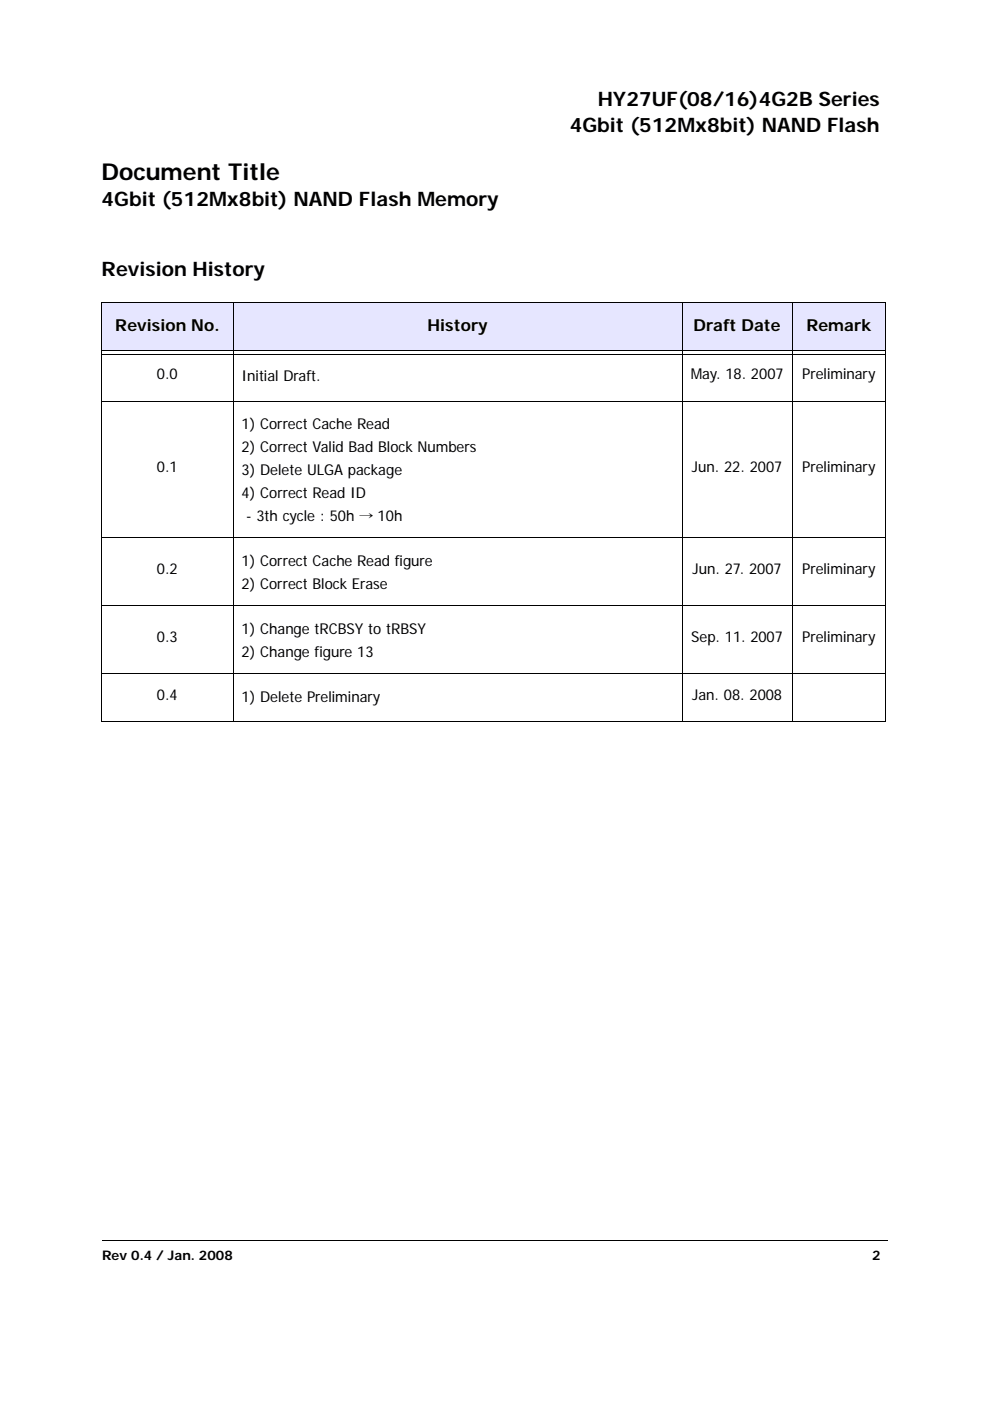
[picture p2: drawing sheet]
<svg xmlns="http://www.w3.org/2000/svg" width="210mm" height="297mm" viewBox="0 0 210 297" stroke-linecap="round" stroke-linejoin="round" font-family="sans-serif">
<defs><g id="words">
<text font-size="4.9" x="21.5" y="38.2">Document Title</text>
<g font-size="4.2">
<text x="126.7" y="22.5">HY27UF(08/16)4G2B Series</text>
<text x="120.8" y="27.9">4Gbit (512Mx8bit) NAND Flash</text>
<text x="21.5" y="43.8">4Gbit (512Mx8bit) NAND Flash Memory</text>
<text x="21.5" y="58.6">Revision History</text>
</g>
<g font-size="3.5">
<text x="24.4" y="70.1">Revision No.</text>
<text x="90.7" y="70.1">History</text>
<text x="147" y="70.1">Draft Date</text>
<text x="171" y="70.1">Remark</text>
</g>
<g font-size="3.2">
<text x="33.3" y="80.4">0.0</text>
<text x="51.2" y="80.8">Initial Draft.</text>
<text x="146.5" y="80.4">May. 18. 2007</text>
<text x="170.1" y="80.4">Preliminary</text>
<text x="51.2" y="91">1) Correct Cache Read</text>
<text x="51.2" y="95.9">2) Correct Valid Bad Block Numbers</text>
<text x="33.3" y="100.1">0.1</text>
<text x="51.2" y="100.8">3) Delete ULGA package</text>
<text x="146.7" y="100.1">Jun. 22. 2007</text>
<text x="170.1" y="100.1">Preliminary</text>
<text x="51.2" y="105.7">4) Correct Read ID</text>
<text x="52.2" y="110.6">- 3th cycle : 50h → 10h</text>
<text x="33.3" y="121.8">0.2</text>
<text x="51.2" y="120">1) Correct Cache Read figure</text>
<text x="51.2" y="124.9">2) Correct Block Erase</text>
<text x="146.8" y="121.8">Jun. 27. 2007</text>
<text x="170.1" y="121.8">Preliminary</text>
<text x="33.3" y="136.1">0.3</text>
<text x="51.2" y="134.4">1) Change tRCBSY to tRBSY</text>
<text x="146.6" y="136.1">Sep. 11. 2007</text>
<text x="170.1" y="136.1">Preliminary</text>
<text x="51.2" y="139.3">2) Change figure 13</text>
<text x="33.3" y="148.4">0.4</text>
<text x="51.2" y="148.7">1) Delete Preliminary</text>
<text x="146.8" y="148.4">Jan. 08. 2008</text>
</g>
<g font-size="2.8">
<text x="21.6" y="267.1">Rev 0.4 / Jan. 2008</text>
<text x="185" y="267.1">2</text>
</g>
</g></defs>
<path d="M21.8 263v.1z" fill="#000"/>
<path d="M21.8 263.1h166.3" fill="none" stroke="#000" stroke-width=".21"/>
<g fill="#fff">
<path d="M21.5 19.3h29.8v12.3h-29.8z"/>
<path d="M21 31.8h167v1h-167z"/>
</g>
<g fill="#e6e6ff">
<path d="M21.5 64.2h28.1v10.1h-28.1z"/>
<path d="M49.5 64.2h95.2v10.1h-95.2z"/>
<path d="M144.6 64.2h23.4v10.1h-23.4z"/>
<path d="M168 64.2h19.8v10.1h-19.8z"/>
</g>
<g fill="none" stroke="#000" stroke-width=".21">
<path d="M21.4 64.2h166.4M21.5 64.3v88.6M21.6 74.4h166M21.6 75.2h166M49.5 64.1v89M144.6 64.1v89M168 64.1v89M187.7 64.3v88.6M21.4 85h166.4M21.4 114h166.4M21.4 128.4h166.4M21.4 142.7h166.4"/>
<path d="M21.4 153h166.4"/>
</g>
<use href="#words"/>
</svg>
